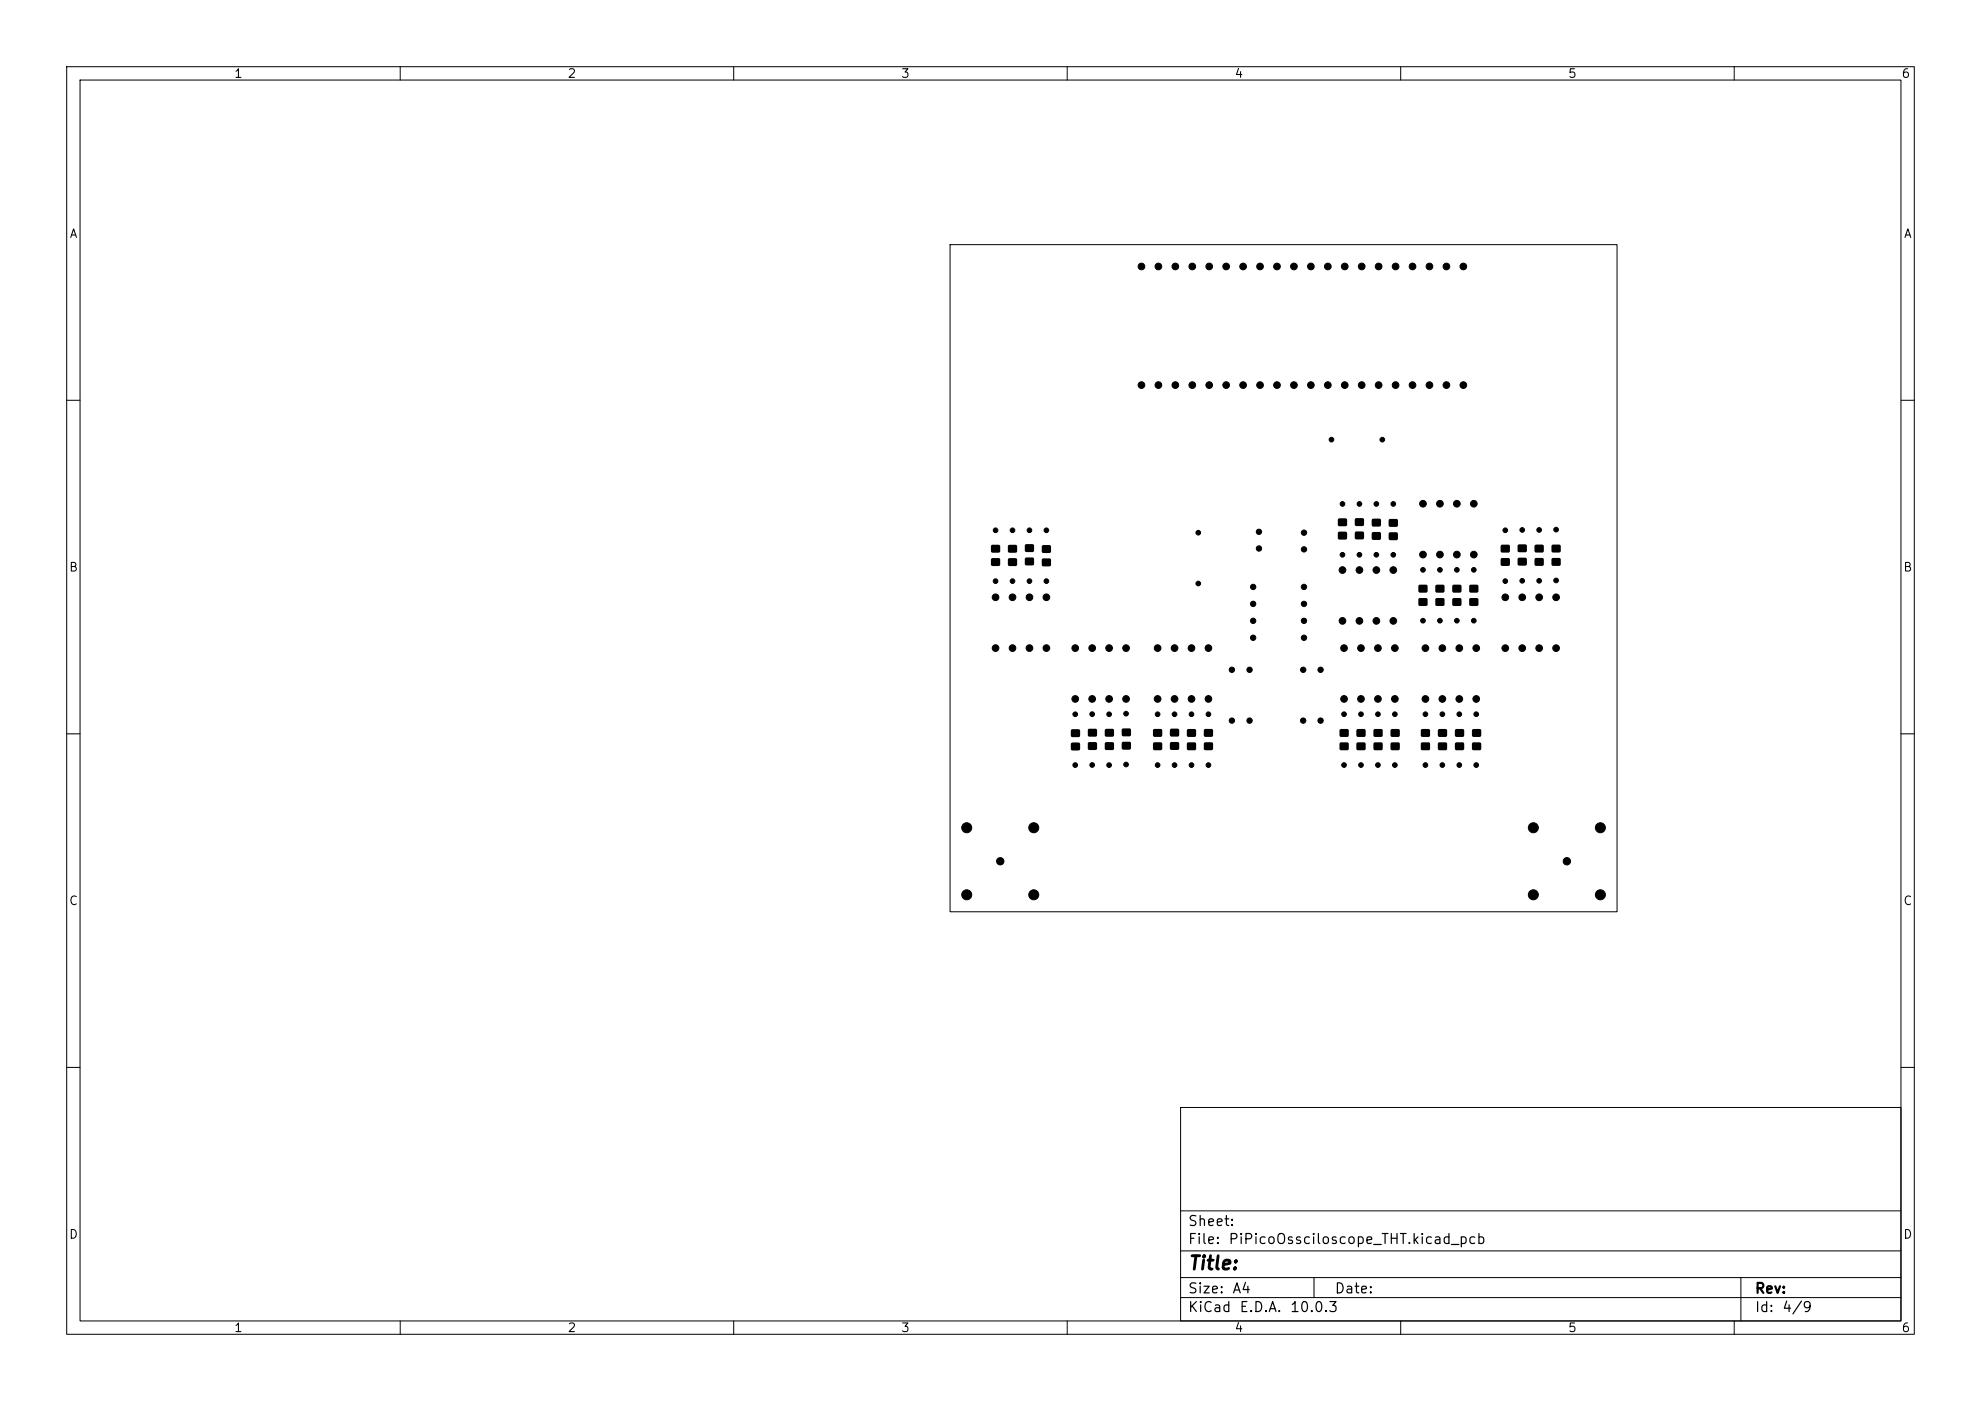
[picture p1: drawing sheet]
<svg xmlns="http://www.w3.org/2000/svg" width="297mm" height="210mm" viewBox="0 0 297 210" stroke-linecap="round" stroke-linejoin="round" font-family="sans-serif">
<defs><g id="words">
<text font-size="2" x="178" y="190.8">Title:</text>
<g font-size="1.5">
<text x="178" y="184.2">Sheet:</text>
<text x="178" y="186.9">File:</text>
<text x="184.1" y="186.9">PiPicoOssciloscope_THT.kicad_pcb</text>
<text x="178" y="197.1">KiCad</text>
<text x="178" y="194.3">Size:</text>
<text x="184.7" y="194.3">A4</text>
<text x="185.7" y="197.1">E.D.A.</text>
<text x="193.3" y="197.1">10.0.3</text>
<text x="200" y="194.3">Date:</text>
<text x="263" y="194.3">Rev:</text>
<text x="263" y="197.1">Id:</text>
<text x="267.1" y="197.1">4/9</text>
</g>
<g font-size="1.3">
<text x="35" y="12">1</text>
<text x="85" y="12">2</text>
<text x="135" y="12">3</text>
<text x="185" y="12">4</text>
<text x="235" y="12">5</text>
<text x="285" y="12">6</text>
<text x="10.3" y="36">A</text>
<text x="285.4" y="36">A</text>
<text x="10.3" y="86">B</text>
<text x="285.3" y="86">B</text>
<text x="10.3" y="136">C</text>
<text x="285.3" y="136">C</text>
<text x="10.3" y="186">D</text>
<text x="285.3" y="186">D</text>
<text x="35" y="200">1</text>
<text x="85" y="200">2</text>
<text x="135" y="200">3</text>
<text x="185" y="200">4</text>
<text x="235" y="200">5</text>
<text x="285" y="200">6</text>
</g>
</g></defs>
<g fill="none" stroke="#000" stroke-width=".15">
<path d="M10 10h277v190h-277zM12 12h273v186h-273zM60 10v2M110 10v2M160 10v2M210 10v2M260 10v2M142.4 36.7h100v100h-100zM10 60h2M285 60h2M10 110h2M285 110h2"/>
<path d="M10 160h2M177 166h108v32h-108zM285 160h2M60 198v2M110 198v2M160 198v2M177 194.5h108M177 191.5h108M177 187.5h108M177 181.5h108M197 191.5v3M210 198v2"/>
<path d="M260 198v2M261 191.5v6.5"/>
</g>
<g fill="#000">
<path d="M200.6 77.8h1.3v1h-1.3zM203.2 77.7h1.2v1.1h-1.2zM205.7 77.8h1.3v1.1h-1.3zM208.3 77.9h1.2v1h-1.2zM148.6 83.7h1.3v1.1h-1.3zM148.6 81.7h1.3v1.1h-1.3zM151.2 83.7h1.2v1.1h-1.2zM151.2 81.7h1.2v1.1h-1.2zM153.7 83.6h1.3v1.1h-1.3zM153.7 81.6h1.3v1.1h-1.3zM156.3 83.8h1.2v1h-1.2zM156.3 81.8h1.2v1h-1.2z"/>
<path d="M200.6 79.8h1.3v1h-1.3zM203.2 79.7h1.2v1.1h-1.2zM205.7 79.8h1.3v1.1h-1.3zM208.3 79.9h1.2v1h-1.2zM212.7 87.7h1.3v1.1h-1.3zM212.7 89.7h1.3v1.1h-1.3zM215.3 87.7h1.2v1.1h-1.2zM215.3 89.7h1.2v1.1h-1.2zM217.8 87.7h1.2v1.1h-1.2zM217.8 89.7h1.2v1.1h-1.2zM220.3 89.7h1.3v1.1h-1.3zM220.3 87.7h1.3v1.1h-1.3z"/>
<path d="M225.1 83.7h1.2v1.1h-1.2zM225.1 81.7h1.2v1.1h-1.2zM227.6 81.7h1.2v1h-1.2zM227.6 83.7h1.2v1h-1.2zM230.1 81.7h1.3v1.1h-1.3zM230.1 83.7h1.3v1.1h-1.3zM232.7 81.7h1.2v1.1h-1.2zM232.7 83.7h1.2v1.1h-1.2zM160.6 109.4h1.3v1h-1.3zM160.6 111.4h1.3v1h-1.3zM163.2 109.3h1.2v1.1h-1.2zM163.2 111.3h1.2v1.1h-1.2z"/>
<path d="M165.7 109.3h1.3v1.1h-1.3zM165.7 111.3h1.3v1.1h-1.3zM168.2 109.3h1.3v1h-1.3zM168.2 111.3h1.3v1h-1.3zM172.9 111.3h1.3v1.1h-1.3zM172.9 109.3h1.3v1.1h-1.3zM175.5 111.3h1.2v1h-1.2zM175.5 109.3h1.2v1h-1.2zM178 111.3h1.3v1.1h-1.3zM178 109.3h1.3v1.1h-1.3zM180.5 111.3h1.3v1.1h-1.3zM180.5 109.3h1.3v1.1h-1.3z"/>
<path d="M200.9 111.3h1.2v1.1h-1.2zM200.9 109.3h1.2v1.1h-1.2zM203.4 111.3h1.3v1.1h-1.3zM203.4 109.3h1.3v1.1h-1.3zM206 111.3h1.2v1.1h-1.2zM206 109.3h1.2v1.1h-1.2zM208.5 111.3h1.3v1.1h-1.3zM208.5 109.3h1.3v1.1h-1.3zM213.1 111.3h1.2v1.1h-1.2zM213.1 109.3h1.2v1.1h-1.2zM215.6 111.3h1.3v1.1h-1.3zM215.6 109.3h1.3v1.1h-1.3z"/>
<path d="M218.2 111.3h1.3v1.1h-1.3zM218.2 109.3h1.3v1.1h-1.3zM220.8 111.3h1.2v1.1h-1.2zM220.8 109.3h1.2v1.1h-1.2z"/>
</g>
<g fill="#000" stroke="#000" stroke-width=".15">
<circle cx="171.1" cy="39.9" r=".5"/>
<circle cx="173.7" cy="39.9" r=".5"/>
<circle cx="176.2" cy="39.9" r=".5"/>
<circle cx="178.8" cy="39.9" r=".5"/>
<circle cx="181.3" cy="39.9" r=".5"/>
<circle cx="183.8" cy="39.9" r=".5"/>
<circle cx="186.4" cy="39.9" r=".5"/>
<circle cx="188.9" cy="39.9" r=".5"/>
<circle cx="191.5" cy="39.9" r=".5"/>
<circle cx="194" cy="39.9" r=".5"/>
<circle cx="196.5" cy="39.9" r=".5"/>
<circle cx="199.1" cy="39.9" r=".5"/>
<circle cx="201.6" cy="39.9" r=".5"/>
<circle cx="204.2" cy="39.9" r=".5"/>
<circle cx="206.7" cy="39.9" r=".5"/>
<circle cx="209.2" cy="39.9" r=".5"/>
<circle cx="211.8" cy="39.9" r=".5"/>
<circle cx="214.3" cy="39.9" r=".5"/>
<circle cx="216.9" cy="39.9" r=".5"/>
<circle cx="219.4" cy="39.9" r=".5"/>
<circle cx="171.1" cy="57.7" r=".5"/>
<circle cx="173.7" cy="57.7" r=".5"/>
<circle cx="176.2" cy="57.7" r=".5"/>
<circle cx="178.8" cy="57.7" r=".5"/>
<circle cx="181.3" cy="57.7" r=".5"/>
<circle cx="183.8" cy="57.7" r=".5"/>
<circle cx="186.4" cy="57.7" r=".5"/>
<circle cx="188.9" cy="57.7" r=".5"/>
<circle cx="191.5" cy="57.7" r=".5"/>
<circle cx="194" cy="57.7" r=".5"/>
<circle cx="196.5" cy="57.7" r=".5"/>
<circle cx="199.1" cy="57.7" r=".5"/>
<circle cx="201.6" cy="57.7" r=".5"/>
<circle cx="204.2" cy="57.7" r=".5"/>
<circle cx="206.7" cy="57.7" r=".5"/>
<circle cx="209.2" cy="57.7" r=".5"/>
<circle cx="211.8" cy="57.7" r=".5"/>
<circle cx="214.3" cy="57.7" r=".5"/>
<circle cx="216.9" cy="57.7" r=".5"/>
<circle cx="219.4" cy="57.7" r=".5"/>
<circle cx="149.3" cy="79.5" r=".35"/>
<circle cx="151.8" cy="79.5" r=".35"/>
<circle cx="154.3" cy="79.5" r=".35"/>
<circle cx="156.9" cy="79.5" r=".35"/>
<circle cx="179.7" cy="79.8" r=".35"/>
<circle cx="188.7" cy="79.7" r=".4"/>
<circle cx="195.5" cy="79.8" r=".4"/>
<circle cx="199.6" cy="65.9" r=".35"/>
<circle cx="201.3" cy="75.5" r=".35"/>
<circle cx="203.8" cy="75.5" r=".35"/>
<circle cx="206.4" cy="75.5" r=".35"/>
<circle cx="207.2" cy="65.9" r=".35"/>
<circle cx="208.9" cy="75.5" r=".35"/>
<circle cx="213.3" cy="75.5" r=".5"/>
<circle cx="215.9" cy="75.5" r=".5"/>
<circle cx="218.4" cy="75.5" r=".5"/>
<circle cx="221" cy="75.5" r=".5"/>
<circle cx="225.7" cy="79.5" r=".35"/>
<circle cx="228.2" cy="79.4" r=".35"/>
<circle cx="230.8" cy="79.4" r=".35"/>
<circle cx="233.3" cy="79.4" r=".35"/>
<circle cx="149.3" cy="97.2" r=".5"/>
<circle cx="149.3" cy="89.5" r=".5"/>
<circle cx="149.3" cy="87.1" r=".35"/>
<circle cx="151.8" cy="97.2" r=".5"/>
<circle cx="151.8" cy="89.5" r=".5"/>
<circle cx="151.8" cy="87.1" r=".35"/>
<circle cx="154.3" cy="89.5" r=".5"/>
<circle cx="154.3" cy="97.2" r=".5"/>
<circle cx="154.3" cy="87.1" r=".35"/>
<circle cx="156.9" cy="89.5" r=".5"/>
<circle cx="156.9" cy="97.2" r=".5"/>
<circle cx="156.9" cy="87.1" r=".35"/>
<circle cx="161.2" cy="97.2" r=".5"/>
<circle cx="163.7" cy="97.2" r=".5"/>
<circle cx="166.3" cy="97.2" r=".5"/>
<circle cx="168.8" cy="97.2" r=".5"/>
<circle cx="173.6" cy="97.2" r=".5"/>
<circle cx="176.1" cy="97.2" r=".5"/>
<circle cx="178.6" cy="97.2" r=".5"/>
<circle cx="179.7" cy="87.5" r=".35"/>
<circle cx="181.2" cy="97.2" r=".5"/>
<circle cx="187.9" cy="95.6" r=".4"/>
<circle cx="187.9" cy="93.1" r=".4"/>
<circle cx="187.9" cy="88" r=".4"/>
<circle cx="187.9" cy="90.5" r=".4"/>
<circle cx="188.7" cy="82.2" r=".4"/>
<circle cx="195.5" cy="82.4" r=".4"/>
<circle cx="195.5" cy="93.1" r=".4"/>
<circle cx="195.5" cy="88" r=".4"/>
<circle cx="195.5" cy="95.6" r=".4"/>
<circle cx="195.5" cy="90.5" r=".4"/>
<circle cx="201.3" cy="85.5" r=".5"/>
<circle cx="201.3" cy="93.1" r=".5"/>
<circle cx="201.3" cy="83.2" r=".35"/>
<circle cx="201.5" cy="97.2" r=".5"/>
<circle cx="203.8" cy="85.5" r=".5"/>
<circle cx="203.8" cy="93.1" r=".5"/>
<circle cx="203.8" cy="83.2" r=".35"/>
<circle cx="204" cy="97.2" r=".5"/>
<circle cx="206.3" cy="85.5" r=".5"/>
<circle cx="206.3" cy="93.1" r=".5"/>
<circle cx="206.4" cy="83.2" r=".35"/>
<circle cx="206.6" cy="97.2" r=".5"/>
<circle cx="208.9" cy="85.5" r=".5"/>
<circle cx="208.9" cy="93.1" r=".5"/>
<circle cx="208.9" cy="83.2" r=".35"/>
<circle cx="209.1" cy="97.2" r=".5"/>
<circle cx="213.3" cy="85.4" r=".35"/>
<circle cx="213.3" cy="93" r=".35"/>
<circle cx="213.3" cy="83.1" r=".5"/>
<circle cx="213.7" cy="97.2" r=".5"/>
<circle cx="215.9" cy="85.4" r=".35"/>
<circle cx="215.9" cy="93" r=".35"/>
<circle cx="215.9" cy="83.1" r=".5"/>
<circle cx="216.2" cy="97.2" r=".5"/>
<circle cx="218.4" cy="85.4" r=".35"/>
<circle cx="218.4" cy="93" r=".35"/>
<circle cx="218.4" cy="83.1" r=".5"/>
<circle cx="218.8" cy="97.2" r=".5"/>
<circle cx="221" cy="85.4" r=".35"/>
<circle cx="221" cy="93" r=".35"/>
<circle cx="221" cy="83.1" r=".5"/>
<circle cx="221.3" cy="97.2" r=".5"/>
<circle cx="225.7" cy="89.5" r=".5"/>
<circle cx="225.7" cy="97.2" r=".5"/>
<circle cx="225.7" cy="87.1" r=".35"/>
<circle cx="228.2" cy="89.5" r=".5"/>
<circle cx="228.2" cy="97.2" r=".5"/>
<circle cx="228.2" cy="87.1" r=".35"/>
<circle cx="230.8" cy="89.5" r=".5"/>
<circle cx="230.8" cy="97.2" r=".5"/>
<circle cx="230.8" cy="87.1" r=".35"/>
<circle cx="233.3" cy="89.5" r=".5"/>
<circle cx="233.3" cy="97.2" r=".5"/>
<circle cx="233.3" cy="87" r=".35"/>
<circle cx="161.2" cy="107.1" r=".35"/>
<circle cx="161.2" cy="114.7" r=".35"/>
<circle cx="161.2" cy="104.8" r=".5"/>
<circle cx="163.7" cy="114.7" r=".35"/>
<circle cx="163.7" cy="107.1" r=".35"/>
<circle cx="163.7" cy="104.8" r=".5"/>
<circle cx="166.3" cy="107.1" r=".35"/>
<circle cx="166.3" cy="114.7" r=".35"/>
<circle cx="166.3" cy="104.8" r=".5"/>
<circle cx="168.8" cy="107" r=".35"/>
<circle cx="168.8" cy="114.6" r=".35"/>
<circle cx="168.8" cy="104.8" r=".5"/>
<circle cx="173.6" cy="114.7" r=".35"/>
<circle cx="173.6" cy="107.1" r=".35"/>
<circle cx="173.6" cy="104.8" r=".5"/>
<circle cx="176.1" cy="107.1" r=".35"/>
<circle cx="176.1" cy="114.7" r=".35"/>
<circle cx="176.1" cy="104.8" r=".5"/>
<circle cx="178.6" cy="114.7" r=".35"/>
<circle cx="178.6" cy="107.1" r=".35"/>
<circle cx="178.6" cy="104.8" r=".5"/>
<circle cx="181.2" cy="114.7" r=".35"/>
<circle cx="181.2" cy="107.1" r=".35"/>
<circle cx="181.2" cy="104.8" r=".5"/>
<circle cx="184.7" cy="108" r=".4"/>
<circle cx="184.7" cy="100.4" r=".4"/>
<circle cx="187.3" cy="100.4" r=".4"/>
<circle cx="187.3" cy="108" r=".4"/>
<circle cx="195.4" cy="100.4" r=".4"/>
<circle cx="195.4" cy="108" r=".4"/>
<circle cx="198" cy="108" r=".4"/>
<circle cx="198" cy="100.4" r=".4"/>
<circle cx="201.5" cy="104.8" r=".5"/>
<circle cx="201.5" cy="114.7" r=".35"/>
<circle cx="201.5" cy="107.1" r=".35"/>
<circle cx="204" cy="104.8" r=".5"/>
<circle cx="204" cy="107.1" r=".35"/>
<circle cx="204" cy="114.7" r=".35"/>
<circle cx="206.6" cy="104.8" r=".5"/>
<circle cx="206.6" cy="114.7" r=".35"/>
<circle cx="206.6" cy="107.1" r=".35"/>
<circle cx="209.1" cy="104.8" r=".5"/>
<circle cx="209.1" cy="114.7" r=".35"/>
<circle cx="209.1" cy="107.1" r=".35"/>
<circle cx="213.7" cy="107.1" r=".35"/>
<circle cx="213.7" cy="114.7" r=".35"/>
<circle cx="213.7" cy="104.8" r=".5"/>
<circle cx="216.2" cy="107.1" r=".35"/>
<circle cx="216.2" cy="114.7" r=".35"/>
<circle cx="216.2" cy="104.8" r=".5"/>
<circle cx="218.8" cy="114.7" r=".35"/>
<circle cx="218.8" cy="107.1" r=".35"/>
<circle cx="218.8" cy="104.8" r=".5"/>
<circle cx="221.3" cy="107.1" r=".35"/>
<circle cx="221.3" cy="114.7" r=".35"/>
<circle cx="221.3" cy="104.8" r=".5"/>
<circle cx="144.9" cy="124.1" r=".75"/>
<circle cx="144.9" cy="134.1" r=".75"/>
<circle cx="150" cy="129.1" r=".55"/>
<circle cx="155" cy="124.1" r=".75"/>
<circle cx="155" cy="134.1" r=".75"/>
<circle cx="229.9" cy="124.1" r=".75"/>
<circle cx="229.9" cy="134.1" r=".75"/>
<circle cx="234.9" cy="129.1" r=".55"/>
<circle cx="239.9" cy="124.1" r=".75"/>
<circle cx="239.9" cy="134.1" r=".75"/>
</g>
<use href="#words"/>
</svg>
